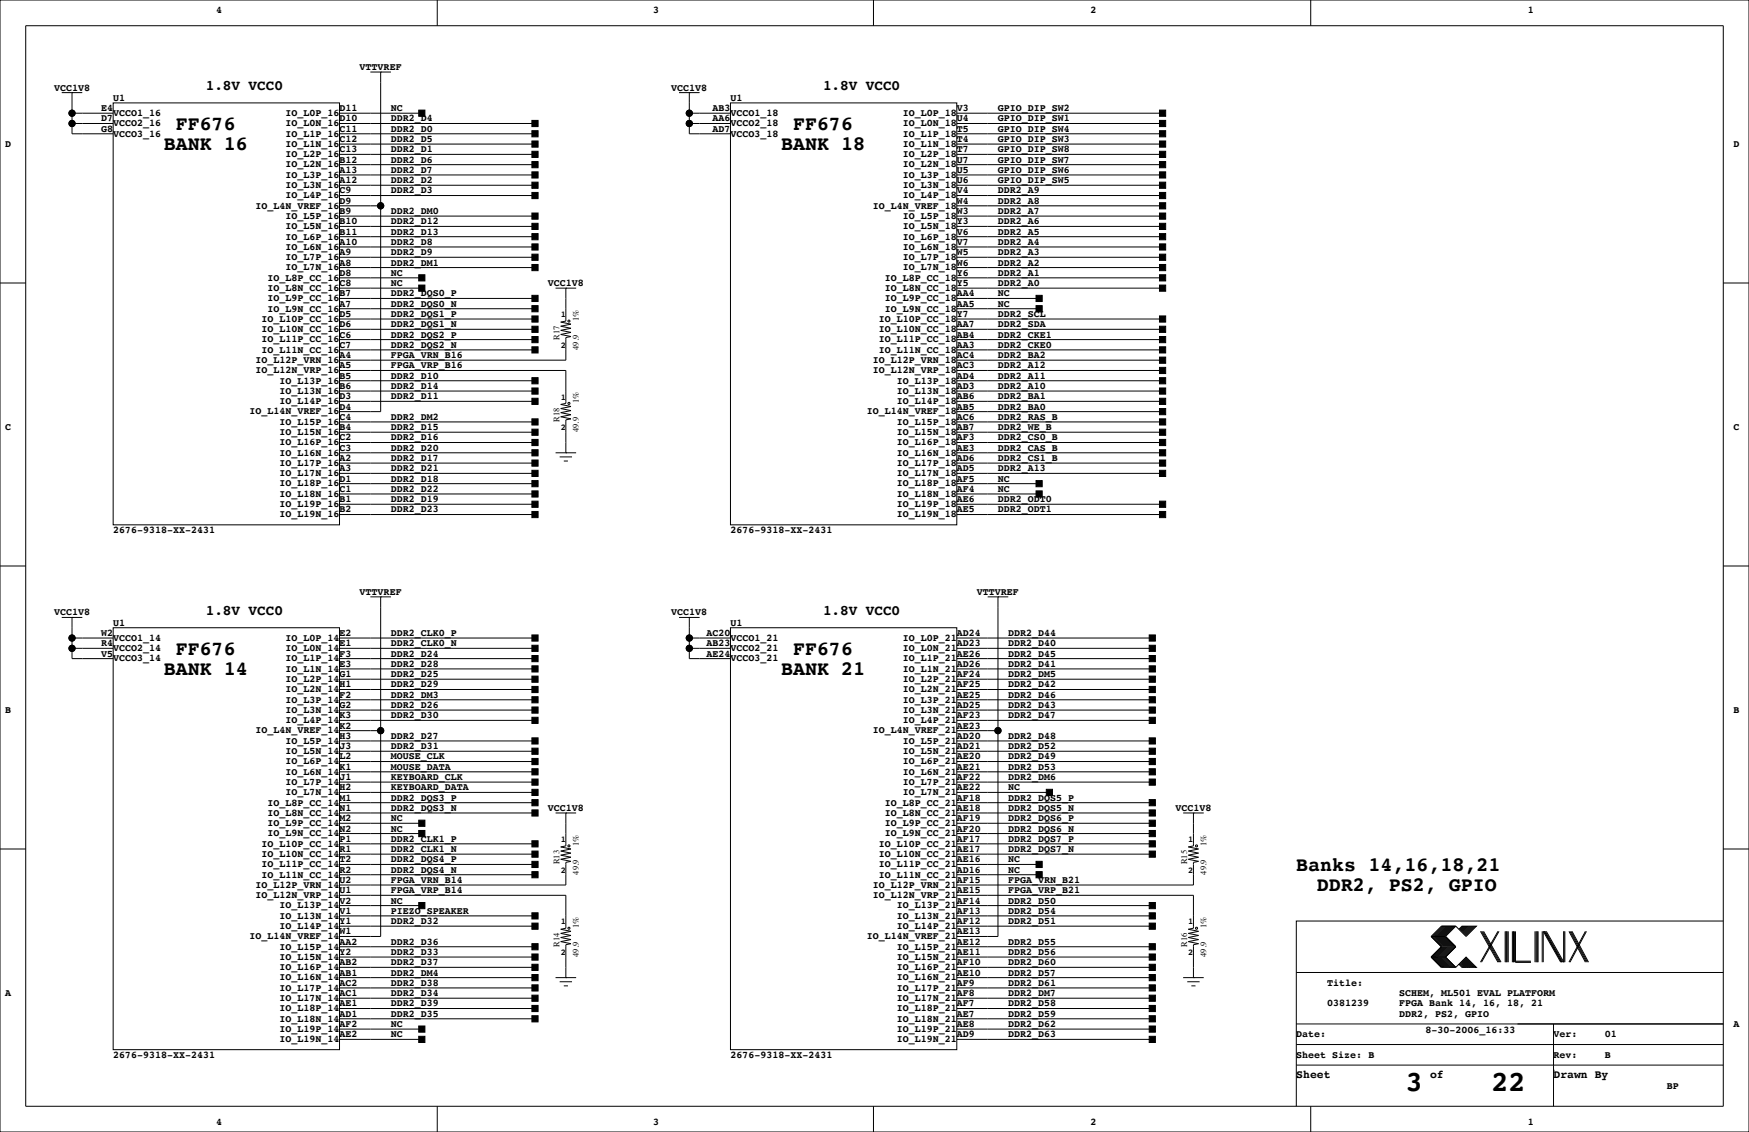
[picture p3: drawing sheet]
<svg xmlns="http://www.w3.org/2000/svg" width="432mm" height="279mm" viewBox="0 0 432 279" stroke-linecap="round" stroke-linejoin="round" font-family="sans-serif">
<defs><g id="words">
<g font-size="7.1">
<text x="347" y="269.3">3</text>
<text x="368.2" y="269.3">22</text>
</g>
<g font-size="4.9">
<text x="43.4" y="32">FF676</text>
<text x="195.8" y="32">FF676</text>
<text x="40.4" y="37.1">BANK 16</text>
<text x="192.8" y="37.1">BANK 18</text>
<text x="43.4" y="161.6">FF676</text>
<text x="195.8" y="161.6">FF676</text>
<text x="40.4" y="166.6">BANK 14</text>
<text x="192.8" y="166.6">BANK 21</text>
<text x="320" y="214.9">Banks 14,16,18,21</text>
<text x="325.1" y="220">DDR2, PS2, GPIO</text>
</g>
<g font-size="3.5">
<text x="50.8" y="22.1">1.8V VCC0</text>
<text x="203.2" y="22.1">1.8V VCC0</text>
<text x="50.8" y="151.7">1.8V VCC0</text>
<text x="203.2" y="151.7">1.8V VCC0</text>
</g>
<g font-size="2.8">
<text x="320" y="266.1">Sheet</text>
<text x="353.1" y="266.1">of</text>
<text x="383.5" y="266.1">Drawn By</text>
</g>
<g font-size="2.5">
<text x="53.3" y="3.3">4</text>
<text x="161.3" y="3.3">3</text>
<text x="269.2" y="3.3">2</text>
<text x="377.2" y="3.3">1</text>
<text x="88.8" y="17.3">VTTVREF</text>
<text x="13.3" y="22.4">VCC1V8</text>
<text x="165.7" y="22.4">VCC1V8</text>
<text x="25" y="27.4">E4</text>
<text x="25" y="30">D7</text>
<text x="27.9" y="28.6">VCCO1_16</text>
<text x="27.9" y="24.9">U1</text>
<text x="70.5" y="28.6">IO_L0P_16</text>
<text x="83.8" y="27.4">D11</text>
<text x="83.8" y="30">D10</text>
<text x="96.5" y="27.4">NC</text>
<text x="96.5" y="30">DDR2_D4</text>
<text x="175.9" y="27.4">AB3</text>
<text x="175.9" y="30">AA6</text>
<text x="180.3" y="28.6">VCCO1_18</text>
<text x="180.3" y="24.9">U1</text>
<text x="222.9" y="28.6">IO_L0P_18</text>
<text x="236.2" y="27.4">V3</text>
<text x="236.2" y="30">U4</text>
<text x="246.4" y="27.4">GPIO_DIP_SW2</text>
<text x="246.4" y="30">GPIO_DIP_SW1</text>
<text x="25" y="32.5">G8</text>
<text x="27.9" y="33.7">VCCO3_16</text>
<text x="27.9" y="31.2">VCCO2_16</text>
<text x="70.5" y="33.7">IO_L1P_16</text>
<text x="70.5" y="31.2">IO_L0N_16</text>
<text x="83.8" y="32.5">C11</text>
<text x="83.8" y="35.1">C12</text>
<text x="96.5" y="35.1">DDR2_D5</text>
<text x="96.5" y="32.5">DDR2_D0</text>
<text x="175.9" y="32.5">AD7</text>
<text x="180.3" y="33.7">VCCO3_18</text>
<text x="180.3" y="31.2">VCCO2_18</text>
<text x="222.9" y="33.7">IO_L1P_18</text>
<text x="222.9" y="31.2">IO_L0N_18</text>
<text x="236.2" y="32.5">T5</text>
<text x="236.2" y="35.1">T4</text>
<text x="246.4" y="35.1">GPIO_DIP_SW3</text>
<text x="246.4" y="32.5">GPIO_DIP_SW4</text>
<text x="1.3" y="36.3">D</text>
<text x="70.5" y="41.3">IO_L2N_16</text>
<text x="70.5" y="38.8">IO_L2P_16</text>
<text x="70.5" y="36.3">IO_L1N_16</text>
<text x="83.8" y="37.6">C13</text>
<text x="83.8" y="40.1">B12</text>
<text x="96.5" y="40.1">DDR2_D6</text>
<text x="96.5" y="37.6">DDR2_D1</text>
<text x="222.9" y="41.3">IO_L2N_18</text>
<text x="222.9" y="38.8">IO_L2P_18</text>
<text x="222.9" y="36.3">IO_L1N_18</text>
<text x="236.2" y="37.6">T7</text>
<text x="236.2" y="40.1">U7</text>
<text x="246.4" y="37.6">GPIO_DIP_SW8</text>
<text x="246.4" y="40.1">GPIO_DIP_SW7</text>
<text x="428" y="36.3">D</text>
<text x="70.5" y="46.4">IO_L3N_16</text>
<text x="70.5" y="43.9">IO_L3P_16</text>
<text x="83.8" y="42.7">A13</text>
<text x="83.8" y="45.2">A12</text>
<text x="83.8" y="47.8">C9</text>
<text x="96.5" y="47.8">DDR2_D3</text>
<text x="96.5" y="45.2">DDR2_D2</text>
<text x="96.5" y="42.7">DDR2_D7</text>
<text x="222.9" y="46.4">IO_L3N_18</text>
<text x="222.9" y="43.9">IO_L3P_18</text>
<text x="236.2" y="42.7">U5</text>
<text x="236.2" y="45.2">U6</text>
<text x="236.2" y="47.8">V4</text>
<text x="246.4" y="42.7">GPIO_DIP_SW6</text>
<text x="246.4" y="45.2">GPIO_DIP_SW5</text>
<text x="246.4" y="47.8">DDR2_A9</text>
<text x="63.1" y="51.5">IO_L4N_VREF_16</text>
<text x="70.5" y="49">IO_L4P_16</text>
<text x="83.8" y="50.3">D9</text>
<text x="83.8" y="52.8">B9</text>
<text x="96.5" y="52.8">DDR2_DM0</text>
<text x="215.5" y="51.5">IO_L4N_VREF_18</text>
<text x="222.9" y="49">IO_L4P_18</text>
<text x="236.2" y="50.3">W4</text>
<text x="236.2" y="52.8">W3</text>
<text x="246.4" y="52.8">DDR2_A7</text>
<text x="246.4" y="50.3">DDR2_A8</text>
<text x="70.5" y="59.1">IO_L6P_16</text>
<text x="70.5" y="56.6">IO_L5N_16</text>
<text x="70.5" y="54">IO_L5P_16</text>
<text x="83.8" y="55.4">B10</text>
<text x="83.8" y="57.9">B11</text>
<text x="96.5" y="57.9">DDR2_D13</text>
<text x="96.5" y="55.4">DDR2_D12</text>
<text x="222.9" y="59.1">IO_L6P_18</text>
<text x="222.9" y="56.6">IO_L5N_18</text>
<text x="222.9" y="54">IO_L5P_18</text>
<text x="236.2" y="55.4">Y3</text>
<text x="236.2" y="57.9">V6</text>
<text x="246.4" y="57.9">DDR2_A5</text>
<text x="246.4" y="55.4">DDR2_A6</text>
<text x="70.5" y="64.2">IO_L7P_16</text>
<text x="70.5" y="61.7">IO_L6N_16</text>
<text x="83.8" y="60.5">A10</text>
<text x="83.8" y="63">A9</text>
<text x="83.8" y="65.5">A8</text>
<text x="96.5" y="65.5">DDR2_DM1</text>
<text x="96.5" y="63">DDR2_D9</text>
<text x="96.5" y="60.5">DDR2_D8</text>
<text x="222.9" y="64.2">IO_L7P_18</text>
<text x="222.9" y="61.7">IO_L6N_18</text>
<text x="236.2" y="60.5">V7</text>
<text x="236.2" y="63">W5</text>
<text x="236.2" y="65.5">W6</text>
<text x="246.4" y="65.5">DDR2_A2</text>
<text x="246.4" y="63">DDR2_A3</text>
<text x="246.4" y="60.5">DDR2_A4</text>
<text x="66" y="71.8">IO_L8N_CC_16</text>
<text x="66" y="69.3">IO_L8P_CC_16</text>
<text x="70.5" y="66.7">IO_L7N_16</text>
<text x="83.8" y="68.1">D8</text>
<text x="83.8" y="70.6">C8</text>
<text x="96.5" y="68.1">NC</text>
<text x="96.5" y="70.6">NC</text>
<text x="135.3" y="70.6">VCC1V8</text>
<text x="218.4" y="71.8">IO_L8N_CC_18</text>
<text x="218.4" y="69.3">IO_L8P_CC_18</text>
<text x="222.9" y="66.7">IO_L7N_18</text>
<text x="236.2" y="68.1">Y6</text>
<text x="236.2" y="70.6">Y5</text>
<text x="246.4" y="68.1">DDR2_A1</text>
<text x="246.4" y="70.6">DDR2_A0</text>
<text x="66" y="76.9">IO_L9N_CC_16</text>
<text x="66" y="74.4">IO_L9P_CC_16</text>
<text x="83.8" y="73.2">B7</text>
<text x="83.8" y="75.7">A7</text>
<text x="96.5" y="73.2">DDR2_DQS0_P</text>
<text x="96.5" y="75.7">DDR2_DQS0_N</text>
<text x="218.4" y="76.9">IO_L9N_CC_18</text>
<text x="218.4" y="74.4">IO_L9P_CC_18</text>
<text x="236.2" y="73.2">AA4</text>
<text x="236.2" y="75.7">AA5</text>
<text x="246.4" y="75.7">NC</text>
<text x="246.4" y="73.2">NC</text>
<text x="64.6" y="82">IO_L10N_CC_16</text>
<text x="64.6" y="79.4">IO_L10P_CC_16</text>
<text x="83.8" y="78.2">D5</text>
<text x="83.8" y="80.8">D6</text>
<text x="83.8" y="83.3">C6</text>
<text x="96.5" y="78.2">DDR2_DQS1_P</text>
<text x="96.5" y="83.3">DDR2_DQS2_P</text>
<text x="96.5" y="80.8">DDR2_DQS1_N</text>
<text x="217" y="82">IO_L10N_CC_18</text>
<text x="217" y="79.4">IO_L10P_CC_18</text>
<text x="236.2" y="78.2">Y7</text>
<text x="236.2" y="80.8">AA7</text>
<text x="236.2" y="83.3">AB4</text>
<text x="246.4" y="78.2">DDR2_SCL</text>
<text x="246.4" y="80.8">DDR2_SDA</text>
<text x="246.4" y="83.3">DDR2_CKE1</text>
<text x="63.1" y="89.6">IO_L12P_VRN_16</text>
<text x="64.6" y="87.1">IO_L11N_CC_16</text>
<text x="64.6" y="84.5">IO_L11P_CC_16</text>
<text x="83.8" y="85.9">C7</text>
<text x="83.8" y="88.4">A4</text>
<text x="96.5" y="88.4">FPGA_VRN_B16</text>
<text x="96.5" y="85.9">DDR2_DQS2_N</text>
<text x="215.5" y="89.6">IO_L12P_VRN_18</text>
<text x="217" y="87.1">IO_L11N_CC_18</text>
<text x="217" y="84.5">IO_L11P_CC_18</text>
<text x="236.2" y="85.9">AA3</text>
<text x="236.2" y="88.4">AC4</text>
<text x="246.4" y="88.4">DDR2_BA2</text>
<text x="246.4" y="85.9">DDR2_CKE0</text>
<text x="63.1" y="92.1">IO_L12N_VRP_16</text>
<text x="69" y="94.7">IO_L13P_16</text>
<text x="83.8" y="90.9">A5</text>
<text x="83.8" y="93.5">B5</text>
<text x="96.5" y="93.5">DDR2_D10</text>
<text x="96.5" y="90.9">FPGA_VRP_B16</text>
<text x="215.5" y="92.1">IO_L12N_VRP_18</text>
<text x="221.4" y="94.7">IO_L13P_18</text>
<text x="236.2" y="90.9">AC3</text>
<text x="236.2" y="93.5">AD4</text>
<text x="246.4" y="93.5">DDR2_A11</text>
<text x="246.4" y="90.9">DDR2_A12</text>
<text x="69" y="99.8">IO_L14P_16</text>
<text x="69" y="97.2">IO_L13N_16</text>
<text x="83.8" y="96">B6</text>
<text x="83.8" y="98.6">D3</text>
<text x="83.8" y="101.1">D4</text>
<text x="96.5" y="98.6">DDR2_D11</text>
<text x="96.5" y="96">DDR2_D14</text>
<text x="221.4" y="99.8">IO_L14P_18</text>
<text x="221.4" y="97.2">IO_L13N_18</text>
<text x="236.2" y="96">AD3</text>
<text x="236.2" y="98.6">AB6</text>
<text x="236.2" y="101.1">AB5</text>
<text x="246.4" y="96">DDR2_A10</text>
<text x="246.4" y="101.1">DDR2_BA0</text>
<text x="246.4" y="98.6">DDR2_BA1</text>
<text x="1.3" y="106.2">C</text>
<text x="61.6" y="102.3">IO_L14N_VREF_16</text>
<text x="69" y="107.4">IO_L15N_16</text>
<text x="69" y="104.8">IO_L15P_16</text>
<text x="83.8" y="103.6">C4</text>
<text x="83.8" y="106.2">B4</text>
<text x="96.5" y="106.2">DDR2_D15</text>
<text x="96.5" y="103.6">DDR2_DM2</text>
<text x="214" y="102.3">IO_L14N_VREF_18</text>
<text x="221.4" y="107.4">IO_L15N_18</text>
<text x="221.4" y="104.8">IO_L15P_18</text>
<text x="236.2" y="103.6">AC6</text>
<text x="236.2" y="106.2">AB7</text>
<text x="246.4" y="103.6">DDR2_RAS_B</text>
<text x="246.4" y="106.2">DDR2_WE_B</text>
<text x="428" y="106.2">C</text>
<text x="69" y="112.5">IO_L16N_16</text>
<text x="69" y="109.9">IO_L16P_16</text>
<text x="83.8" y="108.7">C2</text>
<text x="83.8" y="111.3">C3</text>
<text x="83.8" y="113.8">A2</text>
<text x="96.5" y="113.8">DDR2_D17</text>
<text x="96.5" y="111.3">DDR2_D20</text>
<text x="96.5" y="108.7">DDR2_D16</text>
<text x="221.4" y="112.5">IO_L16N_18</text>
<text x="221.4" y="109.9">IO_L16P_18</text>
<text x="236.2" y="108.7">AF3</text>
<text x="236.2" y="111.3">AE3</text>
<text x="236.2" y="113.8">AD6</text>
<text x="246.4" y="111.3">DDR2_CAS_B</text>
<text x="246.4" y="113.8">DDR2_CS1_B</text>
<text x="246.4" y="108.7">DDR2_CS0_B</text>
<text x="69" y="117.5">IO_L17N_16</text>
<text x="69" y="115">IO_L17P_16</text>
<text x="83.8" y="116.3">A3</text>
<text x="83.8" y="118.9">D1</text>
<text x="96.5" y="118.9">DDR2_D18</text>
<text x="96.5" y="116.3">DDR2_D21</text>
<text x="221.4" y="117.5">IO_L17N_18</text>
<text x="221.4" y="115">IO_L17P_18</text>
<text x="236.2" y="116.3">AD5</text>
<text x="236.2" y="118.9">AF5</text>
<text x="246.4" y="116.3">DDR2_A13</text>
<text x="246.4" y="118.9">NC</text>
<text x="69" y="125.2">IO_L19P_16</text>
<text x="69" y="122.6">IO_L18N_16</text>
<text x="69" y="120.1">IO_L18P_16</text>
<text x="83.8" y="121.4">C1</text>
<text x="83.8" y="124">B1</text>
<text x="96.5" y="124">DDR2_D19</text>
<text x="96.5" y="121.4">DDR2_D22</text>
<text x="221.4" y="125.2">IO_L19P_18</text>
<text x="221.4" y="122.6">IO_L18N_18</text>
<text x="221.4" y="120.1">IO_L18P_18</text>
<text x="236.2" y="121.4">AF4</text>
<text x="236.2" y="124">AE6</text>
<text x="246.4" y="124">DDR2_ODT0</text>
<text x="246.4" y="121.4">NC</text>
<text x="27.9" y="131.6">2676-9318-XX-2431</text>
<text x="69" y="127.7">IO_L19N_16</text>
<text x="83.8" y="126.5">B2</text>
<text x="96.5" y="126.5">DDR2_D23</text>
<text x="180.3" y="131.6">2676-9318-XX-2431</text>
<text x="221.4" y="127.7">IO_L19N_18</text>
<text x="236.2" y="126.5">AE5</text>
<text x="246.4" y="126.5">DDR2_ODT1</text>
<text x="88.8" y="146.8">VTTVREF</text>
<text x="241.2" y="146.8">VTTVREF</text>
<text x="13.3" y="151.9">VCC1V8</text>
<text x="27.9" y="154.4">U1</text>
<text x="165.7" y="151.9">VCC1V8</text>
<text x="180.3" y="154.4">U1</text>
<text x="25" y="157">W2</text>
<text x="25" y="159.5">R4</text>
<text x="27.9" y="160.7">VCCO2_14</text>
<text x="27.9" y="158.2">VCCO1_14</text>
<text x="70.5" y="160.7">IO_L0N_14</text>
<text x="70.5" y="158.2">IO_L0P_14</text>
<text x="83.8" y="157">E2</text>
<text x="83.8" y="159.5">E1</text>
<text x="96.5" y="159.5">DDR2_CLK0_N</text>
<text x="96.5" y="157">DDR2_CLK0_P</text>
<text x="174.4" y="157">AC20</text>
<text x="174.4" y="159.5">AB23</text>
<text x="180.3" y="160.7">VCCO2_21</text>
<text x="180.3" y="158.2">VCCO1_21</text>
<text x="222.9" y="160.7">IO_L0N_21</text>
<text x="222.9" y="158.2">IO_L0P_21</text>
<text x="236.2" y="157">AD24</text>
<text x="236.2" y="159.5">AD23</text>
<text x="248.9" y="159.5">DDR2_D40</text>
<text x="248.9" y="157">DDR2_D44</text>
<text x="25" y="162.1">V5</text>
<text x="27.9" y="163.3">VCCO3_14</text>
<text x="70.5" y="165.8">IO_L1N_14</text>
<text x="70.5" y="163.3">IO_L1P_14</text>
<text x="83.8" y="162.1">F3</text>
<text x="83.8" y="164.6">E3</text>
<text x="83.8" y="167.1">G1</text>
<text x="96.5" y="162.1">DDR2_D24</text>
<text x="96.5" y="164.6">DDR2_D28</text>
<text x="96.5" y="167.1">DDR2_D25</text>
<text x="174.4" y="162.1">AE24</text>
<text x="180.3" y="163.3">VCCO3_21</text>
<text x="222.9" y="165.8">IO_L1N_21</text>
<text x="222.9" y="163.3">IO_L1P_21</text>
<text x="236.2" y="162.1">AE26</text>
<text x="236.2" y="164.6">AD26</text>
<text x="236.2" y="167.1">AF24</text>
<text x="248.9" y="164.6">DDR2_D41</text>
<text x="248.9" y="162.1">DDR2_D45</text>
<text x="248.9" y="167.1">DDR2_DM5</text>
<text x="70.5" y="173.4">IO_L3P_14</text>
<text x="70.5" y="170.9">IO_L2N_14</text>
<text x="70.5" y="168.3">IO_L2P_14</text>
<text x="83.8" y="169.7">H1</text>
<text x="83.8" y="172.2">F2</text>
<text x="96.5" y="169.7">DDR2_D29</text>
<text x="96.5" y="172.2">DDR2_DM3</text>
<text x="222.9" y="173.4">IO_L3P_21</text>
<text x="222.9" y="170.9">IO_L2N_21</text>
<text x="222.9" y="168.3">IO_L2P_21</text>
<text x="236.2" y="169.7">AF25</text>
<text x="236.2" y="172.2">AE25</text>
<text x="248.9" y="169.7">DDR2_D42</text>
<text x="248.9" y="172.2">DDR2_D46</text>
<text x="1.3" y="176">B</text>
<text x="70.5" y="178.5">IO_L4P_14</text>
<text x="70.5" y="176">IO_L3N_14</text>
<text x="83.8" y="174.8">G2</text>
<text x="83.8" y="177.3">K3</text>
<text x="83.8" y="179.8">K2</text>
<text x="96.5" y="177.3">DDR2_D30</text>
<text x="96.5" y="174.8">DDR2_D26</text>
<text x="222.9" y="178.5">IO_L4P_21</text>
<text x="222.9" y="176">IO_L3N_21</text>
<text x="236.2" y="174.8">AD25</text>
<text x="236.2" y="177.3">AF23</text>
<text x="236.2" y="179.8">AE23</text>
<text x="248.9" y="174.8">DDR2_D43</text>
<text x="248.9" y="177.3">DDR2_D47</text>
<text x="428" y="176">B</text>
<text x="63.1" y="181">IO_L4N_VREF_14</text>
<text x="70.5" y="183.6">IO_L5P_14</text>
<text x="83.8" y="182.4">H3</text>
<text x="83.8" y="184.9">J3</text>
<text x="96.5" y="184.9">DDR2_D31</text>
<text x="96.5" y="182.4">DDR2_D27</text>
<text x="215.5" y="181">IO_L4N_VREF_21</text>
<text x="222.9" y="183.6">IO_L5P_21</text>
<text x="236.2" y="182.4">AD20</text>
<text x="236.2" y="184.9">AD21</text>
<text x="248.9" y="182.4">DDR2_D48</text>
<text x="248.9" y="184.9">DDR2_D52</text>
<text x="70.5" y="191.2">IO_L6N_14</text>
<text x="70.5" y="188.7">IO_L6P_14</text>
<text x="70.5" y="186.1">IO_L5N_14</text>
<text x="83.8" y="187.5">L2</text>
<text x="83.8" y="190">K1</text>
<text x="96.5" y="190">MOUSE_DATA</text>
<text x="96.5" y="187.5">MOUSE_CLK</text>
<text x="222.9" y="191.2">IO_L6N_21</text>
<text x="222.9" y="188.7">IO_L6P_21</text>
<text x="222.9" y="186.1">IO_L5N_21</text>
<text x="236.2" y="187.5">AE20</text>
<text x="236.2" y="190">AE21</text>
<text x="248.9" y="190">DDR2_D53</text>
<text x="248.9" y="187.5">DDR2_D49</text>
<text x="70.5" y="196.3">IO_L7N_14</text>
<text x="70.5" y="193.7">IO_L7P_14</text>
<text x="83.8" y="192.5">J1</text>
<text x="83.8" y="195.1">H2</text>
<text x="83.8" y="197.6">M1</text>
<text x="96.5" y="192.5">KEYBOARD_CLK</text>
<text x="96.5" y="195.1">KEYBOARD_DATA</text>
<text x="96.5" y="197.6">DDR2_DQS3_P</text>
<text x="222.9" y="196.3">IO_L7N_21</text>
<text x="222.9" y="193.7">IO_L7P_21</text>
<text x="236.2" y="192.5">AF22</text>
<text x="236.2" y="195.1">AE22</text>
<text x="236.2" y="197.6">AF18</text>
<text x="248.9" y="192.5">DDR2_DM6</text>
<text x="248.9" y="197.6">DDR2_DQS5_P</text>
<text x="248.9" y="195.1">NC</text>
<text x="66" y="203.9">IO_L9P_CC_14</text>
<text x="66" y="201.4">IO_L8N_CC_14</text>
<text x="66" y="198.8">IO_L8P_CC_14</text>
<text x="83.8" y="200.2">N1</text>
<text x="83.8" y="202.7">M2</text>
<text x="96.5" y="200.2">DDR2_DQS3_N</text>
<text x="96.5" y="202.7">NC</text>
<text x="135.3" y="200.2">VCC1V8</text>
<text x="218.4" y="203.9">IO_L9P_CC_21</text>
<text x="218.4" y="201.4">IO_L8N_CC_21</text>
<text x="218.4" y="198.8">IO_L8P_CC_21</text>
<text x="236.2" y="200.2">AE18</text>
<text x="236.2" y="202.7">AF19</text>
<text x="248.9" y="202.7">DDR2_DQS6_P</text>
<text x="248.9" y="200.2">DDR2_DQS5_N</text>
<text x="290.2" y="200.2">VCC1V8</text>
<text x="64.6" y="209">IO_L10P_CC_14</text>
<text x="66" y="206.4">IO_L9N_CC_14</text>
<text x="83.8" y="205.2">N2</text>
<text x="83.8" y="207.8">P1</text>
<text x="96.5" y="207.8">DDR2_CLK1_P</text>
<text x="96.5" y="205.2">NC</text>
<text x="217" y="209">IO_L10P_CC_21</text>
<text x="218.4" y="206.4">IO_L9N_CC_21</text>
<text x="236.2" y="205.2">AF20</text>
<text x="236.2" y="207.8">AF17</text>
<text x="248.9" y="205.2">DDR2_DQS6_N</text>
<text x="248.9" y="207.8">DDR2_DQS7_P</text>
<text x="64.6" y="214.1">IO_L11P_CC_14</text>
<text x="64.6" y="211.5">IO_L10N_CC_14</text>
<text x="83.8" y="210.3">R1</text>
<text x="83.8" y="212.9">T2</text>
<text x="83.8" y="215.4">R2</text>
<text x="96.5" y="212.9">DDR2_DQS4_P</text>
<text x="96.5" y="215.4">DDR2_DQS4_N</text>
<text x="96.5" y="210.3">DDR2_CLK1_N</text>
<text x="217" y="214.1">IO_L11P_CC_21</text>
<text x="217" y="211.5">IO_L10N_CC_21</text>
<text x="236.2" y="210.3">AE17</text>
<text x="236.2" y="212.9">AE16</text>
<text x="236.2" y="215.4">AD16</text>
<text x="248.9" y="210.3">DDR2_DQS7_N</text>
<text x="248.9" y="212.9">NC</text>
<text x="248.9" y="215.4">NC</text>
<text x="63.1" y="221.7">IO_L12N_VRP_14</text>
<text x="63.1" y="219.1">IO_L12P_VRN_14</text>
<text x="64.6" y="216.6">IO_L11N_CC_14</text>
<text x="83.8" y="217.9">U2</text>
<text x="83.8" y="220.5">U1</text>
<text x="96.5" y="220.5">FPGA_VRP_B14</text>
<text x="96.5" y="217.9">FPGA_VRN_B14</text>
<text x="215.5" y="221.7">IO_L12N_VRP_21</text>
<text x="215.5" y="219.1">IO_L12P_VRN_21</text>
<text x="217" y="216.6">IO_L11N_CC_21</text>
<text x="236.2" y="217.9">AF15</text>
<text x="236.2" y="220.5">AE15</text>
<text x="248.9" y="217.9">FPGA_VRN_B21</text>
<text x="248.9" y="220.5">FPGA_VRP_B21</text>
<text x="69" y="226.8">IO_L13N_14</text>
<text x="69" y="224.2">IO_L13P_14</text>
<text x="83.8" y="223">V2</text>
<text x="83.8" y="225.6">V1</text>
<text x="96.5" y="225.6">PIEZO_SPEAKER</text>
<text x="96.5" y="223">NC</text>
<text x="221.4" y="226.8">IO_L13N_21</text>
<text x="221.4" y="224.2">IO_L13P_21</text>
<text x="236.2" y="223">AF14</text>
<text x="236.2" y="225.6">AF13</text>
<text x="248.9" y="223">DDR2_D50</text>
<text x="248.9" y="225.6">DDR2_D54</text>
<text x="61.6" y="231.8">IO_L14N_VREF_14</text>
<text x="69" y="229.3">IO_L14P_14</text>
<text x="83.8" y="228.1">Y1</text>
<text x="83.8" y="230.6">W1</text>
<text x="83.8" y="233.2">AA2</text>
<text x="96.5" y="233.2">DDR2_D36</text>
<text x="96.5" y="228.1">DDR2_D32</text>
<text x="214" y="231.8">IO_L14N_VREF_21</text>
<text x="221.4" y="229.3">IO_L14P_21</text>
<text x="236.2" y="228.1">AF12</text>
<text x="236.2" y="230.6">AE13</text>
<text x="236.2" y="233.2">AE12</text>
<text x="248.9" y="233.2">DDR2_D55</text>
<text x="248.9" y="228.1">DDR2_D51</text>
<text x="69" y="239.5">IO_L16P_14</text>
<text x="69" y="236.9">IO_L15N_14</text>
<text x="69" y="234.4">IO_L15P_14</text>
<text x="83.8" y="235.7">Y2</text>
<text x="83.8" y="238.3">AB2</text>
<text x="96.5" y="238.3">DDR2_D37</text>
<text x="96.5" y="235.7">DDR2_D33</text>
<text x="221.4" y="239.5">IO_L16P_21</text>
<text x="221.4" y="236.9">IO_L15N_21</text>
<text x="221.4" y="234.4">IO_L15P_21</text>
<text x="236.2" y="235.7">AE11</text>
<text x="236.2" y="238.3">AF10</text>
<text x="248.9" y="238.3">DDR2_D60</text>
<text x="248.9" y="235.7">DDR2_D56</text>
<text x="1.3" y="245.9">A</text>
<text x="69" y="244.5">IO_L17P_14</text>
<text x="69" y="242">IO_L16N_14</text>
<text x="83.8" y="240.8">AB1</text>
<text x="83.8" y="243.3">AC2</text>
<text x="83.8" y="245.9">AC1</text>
<text x="96.5" y="245.9">DDR2_D34</text>
<text x="96.5" y="243.3">DDR2_D38</text>
<text x="96.5" y="240.8">DDR2_DM4</text>
<text x="221.4" y="244.5">IO_L17P_21</text>
<text x="221.4" y="242">IO_L16N_21</text>
<text x="236.2" y="240.8">AE10</text>
<text x="236.2" y="243.3">AF9</text>
<text x="236.2" y="245.9">AF8</text>
<text x="248.9" y="243.3">DDR2_D61</text>
<text x="248.9" y="240.8">DDR2_D57</text>
<text x="248.9" y="245.9">DDR2_DM7</text>
<text x="327.7" y="243.3">Title:</text>
<text x="345.4" y="245.9">SCHEM, ML501 EVAL PLATFORM</text>
<text x="69" y="249.6">IO_L18P_14</text>
<text x="69" y="247.1">IO_L17N_14</text>
<text x="83.8" y="248.4">AE1</text>
<text x="83.8" y="251">AD1</text>
<text x="96.5" y="248.4">DDR2_D39</text>
<text x="96.5" y="251">DDR2_D35</text>
<text x="221.4" y="249.6">IO_L18P_21</text>
<text x="221.4" y="247.1">IO_L17N_21</text>
<text x="236.2" y="248.4">AF7</text>
<text x="236.2" y="251">AE7</text>
<text x="248.9" y="251">DDR2_D59</text>
<text x="248.9" y="248.4">DDR2_D58</text>
<text x="327.7" y="248.4">0381239</text>
<text x="345.4" y="251">DDR2, PS2, GPIO</text>
<text x="345.4" y="248.4">FPGA Bank 14, 16, 18, 21</text>
<text x="69" y="257.2">IO_L19N_14</text>
<text x="69" y="254.7">IO_L19P_14</text>
<text x="69" y="252.2">IO_L18N_14</text>
<text x="83.8" y="253.5">AF2</text>
<text x="83.8" y="256">AE2</text>
<text x="96.5" y="256">NC</text>
<text x="96.5" y="253.5">NC</text>
<text x="221.4" y="257.2">IO_L19N_21</text>
<text x="221.4" y="254.7">IO_L19P_21</text>
<text x="221.4" y="252.2">IO_L18N_21</text>
<text x="236.2" y="253.5">AE8</text>
<text x="236.2" y="256">AD9</text>
<text x="248.9" y="256">DDR2_D63</text>
<text x="248.9" y="253.5">DDR2_D62</text>
<text x="320" y="256">Date:</text>
<text x="351.9" y="255">8-30-2006_16:33</text>
<text x="383.5" y="256">Ver:</text>
<text x="396.2" y="256">01</text>
<text x="428" y="253.5">A</text>
<text x="27.9" y="261.1">2676-9318-XX-2431</text>
<text x="180.3" y="261.1">2676-9318-XX-2431</text>
<text x="320" y="261.1">Sheet Size: B</text>
<text x="383.5" y="261.1">Rev:</text>
<text x="396.2" y="261.1">B</text>
<text x="411.5" y="268.7">BP</text>
<text x="53.3" y="277.6">4</text>
<text x="161.3" y="277.6">3</text>
<text x="269.2" y="277.6">2</text>
<text x="377.2" y="277.6">1</text>
</g>
<g font-size="2.1">
<text x="138.1" y="83.8" transform="rotate(-90 138.1 83.8)">R17</text>
<text x="138.4" y="78.3">1</text>
<text x="142.9" y="79.2" transform="rotate(-90 142.9 79.2)">1%</text>
<text x="138.4" y="85.9">2</text>
<text x="142.9" y="86.4" transform="rotate(-90 142.9 86.4)">49.9</text>
<text x="138.4" y="98.6">1</text>
<text x="142.9" y="99.6" transform="rotate(-90 142.9 99.6)">1%</text>
<text x="138.1" y="104.1" transform="rotate(-90 138.1 104.1)">R18</text>
<text x="138.4" y="106.2">2</text>
<text x="142.9" y="106.7" transform="rotate(-90 142.9 106.7)">49.9</text>
<text x="138.4" y="207.8">1</text>
<text x="142.9" y="208.8" transform="rotate(-90 142.9 208.8)">1%</text>
<text x="293.4" y="207.8">1</text>
<text x="297.9" y="208.8" transform="rotate(-90 297.9 208.8)">1%</text>
<text x="138.1" y="213.4" transform="rotate(-90 138.1 213.4)">R13</text>
<text x="138.4" y="215.5">2</text>
<text x="142.9" y="215.9" transform="rotate(-90 142.9 215.9)">49.9</text>
<text x="293.1" y="213.4" transform="rotate(-90 293.1 213.4)">R15</text>
<text x="293.4" y="215.5">2</text>
<text x="297.9" y="215.9" transform="rotate(-90 297.9 215.9)">49.9</text>
<text x="138.1" y="233.7" transform="rotate(-90 138.1 233.7)">R14</text>
<text x="138.4" y="228.2">1</text>
<text x="142.9" y="229.1" transform="rotate(-90 142.9 229.1)">1%</text>
<text x="293.1" y="233.7" transform="rotate(-90 293.1 233.7)">R16</text>
<text x="293.4" y="228.2">1</text>
<text x="297.9" y="229.1" transform="rotate(-90 297.9 229.1)">1%</text>
<text x="138.4" y="235.8">2</text>
<text x="142.9" y="236.2" transform="rotate(-90 142.9 236.2)">49.9</text>
<text x="293.4" y="235.8">2</text>
<text x="297.9" y="236.2" transform="rotate(-90 297.9 236.2)">49.9</text>
</g>
</g></defs>
<g fill="none" stroke="#000" stroke-width=".25">
<path d="M0 0h431.8v279.4h-431.8zM6.3 6.4h419.1v266.6h-419.1zM91.4 17.8h5.1M94 17.8h.1M94 17.8v83.8h-10.2M107.9 0v6.4M215.6 0v6.4M323.6 0v6.4M15.2 22.9h5.1M17.8 22.9h.1M17.8 30.5h10.1M17.8 22.9v10.1h10.1"/>
<path d="M17.8 27.9h10.1M27.9 25.4h55.9v104.1h-55.9zM83.8 30.5h48.3M83.8 33h48.3M83.8 35.6h48.3M83.8 38.1h48.3M83.8 27.9h20.3M167.6 22.9h5.1M170.2 22.9h.1M170.2 30.5h10.1M170.2 22.9v10.1h10.1M170.2 27.9h10.1"/>
<path d="M180.3 25.4h55.9v104.1h-55.9zM236.2 30.5h50.8M236.2 33h50.8M236.2 35.6h50.8M236.2 38.1h50.8M236.2 27.9h50.8M83.8 50.8h10.2M83.8 40.6h48.3M83.8 43.2h48.3M83.8 45.7h48.3M83.8 48.3h48.3M83.8 53.3h48.3"/>
<path d="M83.8 55.9h48.3M83.8 58.4h48.3M236.2 50.8h50.8M236.2 40.6h50.8M236.2 43.2h50.8M236.2 45.7h50.8M236.2 48.3h50.8M236.2 53.3h50.8M236.2 55.9h50.8M236.2 58.4h50.8M0 69.8h6.3M83.8 71.1h20.3"/>
<path d="M83.8 68.6h20.3M83.8 76.2h48.3M83.8 78.7h48.3M83.8 73.7h48.3M83.8 61h48.3M83.8 63.5h48.3M83.8 66h48.3M137.2 71.1h5M139.7 71.1h.1M139.7 71.1v8.1l-1.3 .3 2.6 .5-2.6 .5 2.6 .5-2.6 .5 2.6 .5-2.6 .5 2.6 .6-1.3 .2v5.6h-55.9M236.2 71.1h50.8M236.2 68.6h50.8"/>
<path d="M236.2 76.2h20.3M236.2 78.7h50.8M236.2 73.7h20.3M236.2 61h50.8M236.2 63.5h50.8M236.2 66h50.8M425.4 69.8h6.4M83.8 86.4h48.3M83.8 91.4h55.9v8.2l-1.3 .2 2.6 .5-2.6 .5 2.6 .5-2.6 .6 2.6 .5-2.6 .5 2.6 .5-1.3 .2v8.2M83.8 81.3h48.3M83.8 83.8h48.3M83.8 94h48.3"/>
<path d="M83.8 96.5h48.3M83.8 99.1h48.3M236.2 86.4h50.8M236.2 81.3h50.8M236.2 83.8h50.8M236.2 91.4h50.8M236.2 94h50.8M236.2 96.5h50.8M236.2 99.1h50.8M236.2 88.9h50.8M83.8 104.1h48.3M83.8 106.7h48.3"/>
<path d="M83.8 109.2h48.3M83.8 111.8h48.3M83.8 114.3h48.3M83.8 116.8h48.3M83.8 119.4h48.3M137.2 111.8h5M138.2 112.8h3M139.2 113.8h1M139.7 111.8h.1M236.2 101.6h50.8M236.2 104.1h50.8M236.2 106.7h50.8"/>
<path d="M236.2 109.2h50.8M236.2 111.8h50.8M236.2 114.3h50.8M236.2 116.8h50.8M236.2 119.4h20.3M0 139.7h6.3M83.8 121.9h48.3M83.8 124.5h48.3M83.8 127h48.3M236.2 121.9h20.3M236.2 124.5h50.8M236.2 127h50.8"/>
<path d="M425.4 139.7h6.4M15.2 152.4h5.1M17.8 152.4h.1M17.8 157.5h10.1M17.8 152.4v10.2h10.1M27.9 154.9h55.9v104.2h-55.9zM83.8 157.5h48.3M91.4 147.3h5.1M94 147.3h.1M94 147.3v83.8h-10.2M167.6 152.4h5.1M170.2 152.4h.1"/>
<path d="M170.2 157.5h10.1M170.2 152.4v10.2h10.1M180.3 154.9h55.9v104.2h-55.9zM236.2 157.5h48.3M243.8 147.3h5.1M246.4 147.3h.1M246.4 147.3v83.8h-10.2M17.8 160h10.1M83.8 175.3h48.3M83.8 177.8h48.3M83.8 160h48.3M83.8 172.7h48.3"/>
<path d="M83.8 170.2h48.3M83.8 167.6h48.3M83.8 165.1h48.3M83.8 162.6h48.3M170.2 160h10.1M236.2 175.3h48.3M236.2 177.8h48.3M236.2 160h48.3M236.2 172.7h48.3M236.2 170.2h48.3M236.2 167.6h48.3M236.2 165.1h48.3"/>
<path d="M236.2 162.6h48.3M83.8 180.3h10.2M83.8 188h48.3M83.8 182.9h48.3M83.8 185.4h48.3M83.8 198.1h48.3M83.8 190.5h48.3M83.8 195.6h48.3M83.8 193h48.3M236.2 180.3h10.2M236.2 188h48.3M236.2 182.9h48.3"/>
<path d="M236.2 185.4h48.3M236.2 198.1h48.3M236.2 190.5h48.3M236.2 195.6h22.9M236.2 193h48.3M0 209.5h6.3M83.8 215.9h48.3M83.8 213.4h48.3M83.8 205.7h20.3M83.8 203.2h20.3M83.8 210.8h48.3M83.8 208.3h48.3"/>
<path d="M83.8 200.7h48.3M137.2 200.7h5M139.7 200.7h.1M139.7 200.7v8.1l-1.3 .2 2.6 .5-2.6 .6 2.6 .5-2.6 .5 2.6 .5-2.6 .5 2.6 .5-1.3 .3v5.5h-55.9M236.2 215.9h20.3M236.2 213.4h20.3M236.2 205.7h48.3M236.2 203.2h48.3M236.2 210.8h48.3M236.2 208.3h48.3M236.2 200.7h48.3M292.1 200.7h5.1"/>
<path d="M294.6 200.7h.1M294.6 200.7v8.1l-1.2 .2 2.5 .5-2.5 .6 2.5 .5-2.5 .5 2.5 .5-2.5 .5 2.5 .5-1.3 .3v5.5h-58.4M425.4 209.5h6.4M83.8 221h55.9v8.1l-1.3 .3 2.6 .5-2.6 .5 2.6 .5-2.6 .5 2.6 .5-2.6 .5 2.6 .5-1.3 .3v8.1M83.8 223.5h20.3M83.8 228.6h48.3M83.8 236.2h48.3M83.8 233.7h48.3M83.8 238.8h48.3M83.8 226.1h48.3M236.2 221h58.4v8.1l-1.2 .3 2.5 .5-2.5 .5 2.5 .5-2.5 .5 2.5 .5-2.5 .5 2.5 .5-1.3 .3v8.1M236.2 223.5h48.3"/>
<path d="M236.2 228.6h48.3M236.2 236.2h48.3M236.2 233.7h48.3M236.2 238.8h48.3M236.2 226.1h48.3M353.3 231.1h3.6M353.3 236.2h3.6M353.3 236.2l2.6 2.6h3.5M353.3 231.1l2.6 2.6-2.6 2.5M356.1 228.6l-2.5 2.5 2.5 2.6-2.5 2.5 2.5 2.6M356.4 228.6l-2.6 2.5 2.6 2.6-2.6 2.5 2.6 2.6M356.6 228.6l-2.5 2.5 2.5 2.6-2.5 2.5 2.5 2.6"/>
<path d="M356.9 228.6l-2.6 2.5 2.6 2.6-2.6 2.5 2.6 2.6M356.9 231.1l2.5 2.6-2.5 2.5M356.9 236.2l2.5 2.6M357.1 228.6l-2.5 2.5 2.5 2.6-2.5 2.5 2.5 2.6M357.4 228.6l-2.6 2.5 2.6 2.6-2.6 2.5 2.6 2.6M357.6 228.6l-2.5 2.5 2.5 2.6-2.5 2.5 2.5 2.6M357.9 228.6l-2.6 2.5 2.6 2.6-2.6 2.5 2.6 2.6M358.1 228.6l-2.5 2.5 2.5 2.6-2.5 2.5 2.5 2.6M358.4 228.6l-2.5 2.5 2.5 2.6-2.5 2.5 2.5 2.6M358.6 228.6l-2.5 2.5 2.5 2.6-2.5 2.5 2.5 2.6M358.9 228.6l-2.5 2.5 2.5 2.6-2.5 2.5 2.5 2.6M359.2 228.6l-2.6 2.5 2.6 2.6-2.6 2.5 2.6 2.6"/>
<path d="M359.4 228.6l2.5 2.5 2.6-2.5h-3.6l-.7 .8M359.4 228.6h-3.5l-2.6 2.5M359.4 228.6l-2.5 2.5M360.2 238l.7 .8h3.6l-2.6-2.6-2.5 2.6M360.4 237.7l1 1.1M360.4 238l.8 .8M360.7 237.5l1.2 1.3M360.7 237.7l1 1.1M360.9 237.2l1.6 1.6M360.9 237.5l1.3 1.3M361.2 237l1.8 1.8M361.2 237.2l1.5 1.6"/>
<path d="M361.2 228.6l-.8 .8M361.4 236.7l2.1 2.1M361.4 237l1.8 1.8M361.4 228.6l-1 1M361.7 236.5l2.3 2.3M361.7 236.7l2 2.1M361.7 228.6l-1 1M361.9 236.5l2.3 2.3M361.9 228.6l-1.2 1.3M362.2 228.6l-1.3 1.3M362.5 228.6l-1.6 1.5M362.7 228.6l-1.5 1.5"/>
<path d="M363 228.6l-1.8 1.8M363.2 228.6l-1.8 1.8M363.5 228.6l-2.1 2M363.7 228.6l-2 2M364 228.6l-2.3 2.3M364.2 228.6l-2.3 2.3M365.5 229.9l4.3 7.6M365.8 229.9l4.3 7.6M366 229.9l4.3 7.6M366.3 229.9l4.3 7.6M369.8 229.9l-4.3 7.6M370.1 229.9l-4.3 7.6"/>
<path d="M371.6 229.9v7.6M371.9 229.9v7.6M372.1 229.9v7.6M372.4 229.9v7.6M373.4 229.9v7.6M373.6 229.9v7.6M373.9 229.9v7.6M374.1 229.9v7.6h3.9M374.1 237.2h3.9M379 229.9v7.6M379.2 229.9v7.6M379.5 229.9v7.6"/>
<path d="M379.7 229.9v7.6M380.7 229.9v7.6M381 237.5v-7.6l4.3 7.6M381.3 229.9l4.3 7.6M381.5 229.9l4.3 7.6M381.8 229.9l4.3 7.6v-7.6M386.3 229.9v7.6M387.3 229.9l4.1 7.6M387.6 229.9l4.1 7.6M387.9 229.9l4 7.6M388.1 229.9l4.1 7.6M391.4 229.9l-4.1 7.6"/>
<path d="M391.7 229.9l-4.1 7.6M425.4 227.3h-105.4v35.6M83.8 241.3h48.3M83.8 251.5h48.3M83.8 248.9h48.3M83.8 243.8h48.3M83.8 246.4h48.3M83.8 254h20.3M83.8 256.5h20.3M137.2 241.3h5M138.2 242.3h3M139.2 243.3h1"/>
<path d="M139.7 241.3h.1M236.2 241.3h48.3M236.2 251.5h48.3M236.2 248.9h48.3M236.2 243.8h48.3M236.2 246.4h48.3M236.2 254h48.3M236.2 256.5h48.3M292.1 241.3h5.1M293.1 242.3h3.1M294.1 243.3h1M294.6 241.3h.1"/>
<path d="M320 257.8h105.4M320 252.7h105.4M320 240h105.4M383.5 252.7v20.3M107.9 273v6.4M215.6 273v6.4M320 262.9v10.1M320 262.9h105.4M323.6 273v6.4M383.5 264.2h.1"/>
<circle cx="17.8" cy="27.9" r=".76"/>
<circle cx="17.8" cy="30.5" r=".76"/>
<circle cx="170.2" cy="27.9" r=".76"/>
<circle cx="170.2" cy="30.5" r=".76"/>
<circle cx="94" cy="50.8" r=".76"/>
<circle cx="140.5" cy="79.2" r=".25"/>
<circle cx="140.5" cy="99.6" r=".25"/>
<circle cx="17.8" cy="157.5" r=".76"/>
<circle cx="170.2" cy="157.5" r=".76"/>
<circle cx="17.8" cy="160" r=".76"/>
<circle cx="170.2" cy="160" r=".76"/>
<circle cx="94" cy="180.3" r=".76"/>
<circle cx="246.4" cy="180.3" r=".76"/>
<circle cx="140.5" cy="208.8" r=".25"/>
<circle cx="295.4" cy="208.8" r=".25"/>
<circle cx="140.5" cy="229.1" r=".25"/>
<circle cx="295.4" cy="229.1" r=".25"/>
</g>
<g fill="#000" stroke="#000" stroke-width=".25">
<path d="M103.4 27.2h1.5v1.5h-1.5z" fill-rule="evenodd"/>
<path d="M131.3 29.7h1.5v1.5h-1.5z" fill-rule="evenodd"/>
<path d="M131.3 32.3h1.5v1.5h-1.5z" fill-rule="evenodd"/>
<path d="M131.3 34.8h1.5v1.5h-1.5z" fill-rule="evenodd"/>
<path d="M131.3 37.3h1.5v1.6h-1.5z" fill-rule="evenodd"/>
<path d="M286.3 32.3h1.5v1.5h-1.5z" fill-rule="evenodd"/>
<path d="M286.3 34.8h1.5v1.5h-1.5z" fill-rule="evenodd"/>
<path d="M286.3 37.3h1.5v1.6h-1.5z" fill-rule="evenodd"/>
<path d="M286.3 29.7h1.5v1.5h-1.5z" fill-rule="evenodd"/>
<path d="M286.3 27.2h1.5v1.5h-1.5z" fill-rule="evenodd"/>
<path d="M131.3 39.9h1.5v1.5h-1.5z" fill-rule="evenodd"/>
<path d="M131.3 42.4h1.5v1.5h-1.5z" fill-rule="evenodd"/>
<path d="M131.3 45h1.5v1.5h-1.5z" fill-rule="evenodd"/>
<path d="M131.3 47.5h1.5v1.5h-1.5z" fill-rule="evenodd"/>
<path d="M131.3 52.6h1.5v1.5h-1.5z" fill-rule="evenodd"/>
<path d="M131.3 55.1h1.5v1.5h-1.5z" fill-rule="evenodd"/>
<path d="M131.3 57.7h1.5v1.5h-1.5z" fill-rule="evenodd"/>
<path d="M286.3 47.5h1.5v1.5h-1.5z" fill-rule="evenodd"/>
<path d="M286.3 50h1.5v1.6h-1.5z" fill-rule="evenodd"/>
<path d="M286.3 52.6h1.5v1.5h-1.5z" fill-rule="evenodd"/>
<path d="M286.3 55.1h1.5v1.5h-1.5z" fill-rule="evenodd"/>
<path d="M286.3 57.7h1.5v1.5h-1.5z" fill-rule="evenodd"/>
<path d="M286.3 45h1.5v1.5h-1.5z" fill-rule="evenodd"/>
<path d="M286.3 42.4h1.5v1.5h-1.5z" fill-rule="evenodd"/>
<path d="M286.3 39.9h1.5v1.5h-1.5z" fill-rule="evenodd"/>
<path d="M103.4 70.4h1.5v1.5h-1.5z" fill-rule="evenodd"/>
<path d="M103.4 67.8h1.5v1.5h-1.5z" fill-rule="evenodd"/>
<path d="M131.3 75.4h1.5v1.6h-1.5z" fill-rule="evenodd"/>
<path d="M131.3 78h1.5v1.5h-1.5z" fill-rule="evenodd"/>
<path d="M131.3 72.9h1.5v1.5h-1.5z" fill-rule="evenodd"/>
<path d="M131.3 60.2h1.5v1.5h-1.5z" fill-rule="evenodd"/>
<path d="M131.3 62.7h1.5v1.6h-1.5z" fill-rule="evenodd"/>
<path d="M131.3 65.3h1.5v1.5h-1.5z" fill-rule="evenodd"/>
<path d="M255.8 72.9h1.5v1.5h-1.5z" fill-rule="evenodd"/>
<path d="M255.8 75.4h1.5v1.6h-1.5z" fill-rule="evenodd"/>
<path d="M286.3 60.2h1.5v1.5h-1.5z" fill-rule="evenodd"/>
<path d="M286.3 62.7h1.5v1.6h-1.5z" fill-rule="evenodd"/>
<path d="M286.3 65.3h1.5v1.5h-1.5z" fill-rule="evenodd"/>
<path d="M286.3 70.4h1.5v1.5h-1.5z" fill-rule="evenodd"/>
<path d="M286.3 67.8h1.5v1.5h-1.5z" fill-rule="evenodd"/>
<path d="M286.3 78h1.5v1.5h-1.5z" fill-rule="evenodd"/>
<path d="M131.3 85.6h1.5v1.5h-1.5z" fill-rule="evenodd"/>
<path d="M131.3 80.5h1.5v1.5h-1.5z" fill-rule="evenodd"/>
<path d="M131.3 83.1h1.5v1.5h-1.5z" fill-rule="evenodd"/>
<path d="M131.3 93.2h1.5v1.5h-1.5z" fill-rule="evenodd"/>
<path d="M131.3 95.8h1.5v1.5h-1.5z" fill-rule="evenodd"/>
<path d="M131.3 98.3h1.5v1.5h-1.5z" fill-rule="evenodd"/>
<path d="M286.3 85.6h1.5v1.5h-1.5z" fill-rule="evenodd"/>
<path d="M286.3 83.1h1.5v1.5h-1.5z" fill-rule="evenodd"/>
<path d="M286.3 98.3h1.5v1.5h-1.5z" fill-rule="evenodd"/>
<path d="M286.3 90.7h1.5v1.5h-1.5z" fill-rule="evenodd"/>
<path d="M286.3 93.2h1.5v1.5h-1.5z" fill-rule="evenodd"/>
<path d="M286.3 95.8h1.5v1.5h-1.5z" fill-rule="evenodd"/>
<path d="M286.3 88.1h1.5v1.6h-1.5z" fill-rule="evenodd"/>
<path d="M286.3 80.5h1.5v1.5h-1.5z" fill-rule="evenodd"/>
<path d="M131.3 103.4h1.5v1.5h-1.5z" fill-rule="evenodd"/>
<path d="M131.3 105.9h1.5v1.5h-1.5z" fill-rule="evenodd"/>
<path d="M131.3 108.5h1.5v1.5h-1.5z" fill-rule="evenodd"/>
<path d="M131.3 111h1.5v1.5h-1.5z" fill-rule="evenodd"/>
<path d="M131.3 113.5h1.5v1.6h-1.5z" fill-rule="evenodd"/>
<path d="M131.3 116.1h1.5v1.5h-1.5z" fill-rule="evenodd"/>
<path d="M286.3 100.8h1.5v1.6h-1.5z" fill-rule="evenodd"/>
<path d="M286.3 108.5h1.5v1.5h-1.5z" fill-rule="evenodd"/>
<path d="M286.3 113.5h1.5v1.6h-1.5z" fill-rule="evenodd"/>
<path d="M286.3 105.9h1.5v1.5h-1.5z" fill-rule="evenodd"/>
<path d="M286.3 103.4h1.5v1.5h-1.5z" fill-rule="evenodd"/>
<path d="M286.3 111h1.5v1.5h-1.5z" fill-rule="evenodd"/>
<path d="M286.3 116.1h1.5v1.5h-1.5z" fill-rule="evenodd"/>
<path d="M131.3 118.6h1.5v1.5h-1.5z" fill-rule="evenodd"/>
<path d="M131.3 121.2h1.5v1.5h-1.5z" fill-rule="evenodd"/>
<path d="M131.3 123.7h1.5v1.5h-1.5z" fill-rule="evenodd"/>
<path d="M131.3 126.2h1.5v1.6h-1.5z" fill-rule="evenodd"/>
<path d="M255.8 118.6h1.5v1.5h-1.5z" fill-rule="evenodd"/>
<path d="M255.8 121.2h1.5v1.5h-1.5z" fill-rule="evenodd"/>
<path d="M286.3 123.7h1.5v1.5h-1.5z" fill-rule="evenodd"/>
<path d="M286.3 126.2h1.5v1.6h-1.5z" fill-rule="evenodd"/>
<path d="M131.3 156.7h1.5v1.5h-1.5z" fill-rule="evenodd"/>
<path d="M283.7 156.7h1.5v1.5h-1.5z" fill-rule="evenodd"/>
<path d="M131.3 174.5h1.5v1.5h-1.5z" fill-rule="evenodd"/>
<path d="M131.3 177h1.5v1.6h-1.5z" fill-rule="evenodd"/>
<path d="M131.3 159.3h1.5v1.5h-1.5z" fill-rule="evenodd"/>
<path d="M131.3 172h1.5v1.5h-1.5z" fill-rule="evenodd"/>
<path d="M131.3 169.4h1.5v1.5h-1.5z" fill-rule="evenodd"/>
<path d="M131.3 166.9h1.5v1.5h-1.5z" fill-rule="evenodd"/>
<path d="M131.3 164.3h1.5v1.6h-1.5z" fill-rule="evenodd"/>
<path d="M131.3 161.8h1.5v1.5h-1.5z" fill-rule="evenodd"/>
<path d="M283.7 177h1.5v1.6h-1.5z" fill-rule="evenodd"/>
<path d="M283.7 174.5h1.5v1.5h-1.5z" fill-rule="evenodd"/>
<path d="M283.7 172h1.5v1.5h-1.5z" fill-rule="evenodd"/>
<path d="M283.7 166.9h1.5v1.5h-1.5z" fill-rule="evenodd"/>
<path d="M283.7 159.3h1.5v1.5h-1.5z" fill-rule="evenodd"/>
<path d="M283.7 161.8h1.5v1.5h-1.5z" fill-rule="evenodd"/>
<path d="M283.7 164.3h1.5v1.6h-1.5z" fill-rule="evenodd"/>
<path d="M283.7 169.4h1.5v1.5h-1.5z" fill-rule="evenodd"/>
<path d="M131.3 187.2h1.5v1.5h-1.5z" fill-rule="evenodd"/>
<path d="M131.3 182.1h1.5v1.5h-1.5z" fill-rule="evenodd"/>
<path d="M131.3 184.7h1.5v1.5h-1.5z" fill-rule="evenodd"/>
<path d="M131.3 197.4h1.5v1.5h-1.5z" fill-rule="evenodd"/>
<path d="M131.3 189.7h1.5v1.6h-1.5z" fill-rule="evenodd"/>
<path d="M131.3 194.8h1.5v1.5h-1.5z" fill-rule="evenodd"/>
<path d="M131.3 192.3h1.5v1.5h-1.5z" fill-rule="evenodd"/>
<path d="M258.3 194.8h1.5v1.5h-1.5z" fill-rule="evenodd"/>
<path d="M283.7 187.2h1.5v1.5h-1.5z" fill-rule="evenodd"/>
<path d="M283.7 184.7h1.5v1.5h-1.5z" fill-rule="evenodd"/>
<path d="M283.7 182.1h1.5v1.5h-1.5z" fill-rule="evenodd"/>
<path d="M283.7 189.7h1.5v1.6h-1.5z" fill-rule="evenodd"/>
<path d="M283.7 197.4h1.5v1.5h-1.5z" fill-rule="evenodd"/>
<path d="M283.7 192.3h1.5v1.5h-1.5z" fill-rule="evenodd"/>
<path d="M103.4 205h1.5v1.5h-1.5z" fill-rule="evenodd"/>
<path d="M103.4 202.4h1.5v1.6h-1.5z" fill-rule="evenodd"/>
<path d="M131.3 210.1h1.5v1.5h-1.5z" fill-rule="evenodd"/>
<path d="M131.3 207.5h1.5v1.5h-1.5z" fill-rule="evenodd"/>
<path d="M131.3 215.1h1.5v1.6h-1.5z" fill-rule="evenodd"/>
<path d="M131.3 199.9h1.5v1.5h-1.5z" fill-rule="evenodd"/>
<path d="M131.3 212.6h1.5v1.5h-1.5z" fill-rule="evenodd"/>
<path d="M255.8 215.1h1.5v1.6h-1.5z" fill-rule="evenodd"/>
<path d="M255.8 212.6h1.5v1.5h-1.5z" fill-rule="evenodd"/>
<path d="M283.7 207.5h1.5v1.5h-1.5z" fill-rule="evenodd"/>
<path d="M283.7 199.9h1.5v1.5h-1.5z" fill-rule="evenodd"/>
<path d="M283.7 205h1.5v1.5h-1.5z" fill-rule="evenodd"/>
<path d="M283.7 210.1h1.5v1.5h-1.5z" fill-rule="evenodd"/>
<path d="M283.7 202.4h1.5v1.6h-1.5z" fill-rule="evenodd"/>
<path d="M103.4 222.8h1.5v1.5h-1.5z" fill-rule="evenodd"/>
<path d="M131.3 227.8h1.5v1.6h-1.5z" fill-rule="evenodd"/>
<path d="M131.3 235.5h1.5v1.5h-1.5z" fill-rule="evenodd"/>
<path d="M131.3 232.9h1.5v1.5h-1.5z" fill-rule="evenodd"/>
<path d="M131.3 238h1.5v1.5h-1.5z" fill-rule="evenodd"/>
<path d="M131.3 225.3h1.5v1.5h-1.5z" fill-rule="evenodd"/>
<path d="M283.7 225.3h1.5v1.5h-1.5z" fill-rule="evenodd"/>
<path d="M283.7 222.8h1.5v1.5h-1.5z" fill-rule="evenodd"/>
<path d="M283.7 227.8h1.5v1.6h-1.5z" fill-rule="evenodd"/>
<path d="M283.7 232.9h1.5v1.5h-1.5z" fill-rule="evenodd"/>
<path d="M283.7 235.5h1.5v1.5h-1.5z" fill-rule="evenodd"/>
<path d="M283.7 238h1.5v1.5h-1.5z" fill-rule="evenodd"/>
<path d="M103.4 253.2h1.5v1.6h-1.5z" fill-rule="evenodd"/>
<path d="M103.4 255.8h1.5v1.5h-1.5z" fill-rule="evenodd"/>
<path d="M131.3 240.5h1.5v1.6h-1.5z" fill-rule="evenodd"/>
<path d="M131.3 250.7h1.5v1.5h-1.5z" fill-rule="evenodd"/>
<path d="M131.3 248.2h1.5v1.5h-1.5z" fill-rule="evenodd"/>
<path d="M131.3 243.1h1.5v1.5h-1.5z" fill-rule="evenodd"/>
<path d="M131.3 245.6h1.5v1.5h-1.5z" fill-rule="evenodd"/>
<path d="M283.7 245.6h1.5v1.5h-1.5z" fill-rule="evenodd"/>
<path d="M283.7 248.2h1.5v1.5h-1.5z" fill-rule="evenodd"/>
<path d="M283.7 250.7h1.5v1.5h-1.5z" fill-rule="evenodd"/>
<path d="M283.7 253.2h1.5v1.6h-1.5z" fill-rule="evenodd"/>
<path d="M283.7 255.8h1.5v1.5h-1.5z" fill-rule="evenodd"/>
<path d="M283.7 240.5h1.5v1.6h-1.5z" fill-rule="evenodd"/>
<path d="M283.7 243.1h1.5v1.5h-1.5z" fill-rule="evenodd"/>
<circle cx="17.8" cy="27.9" r=".76"/>
<circle cx="17.8" cy="30.5" r=".76"/>
<circle cx="170.2" cy="27.9" r=".76"/>
<circle cx="170.2" cy="30.5" r=".76"/>
<circle cx="94" cy="50.8" r=".76"/>
<circle cx="17.8" cy="157.5" r=".76"/>
<circle cx="170.2" cy="157.5" r=".76"/>
<circle cx="17.8" cy="160" r=".76"/>
<circle cx="170.2" cy="160" r=".76"/>
<circle cx="94" cy="180.3" r=".76"/>
<circle cx="246.4" cy="180.3" r=".76"/>
</g>
<use href="#words"/>
</svg>
